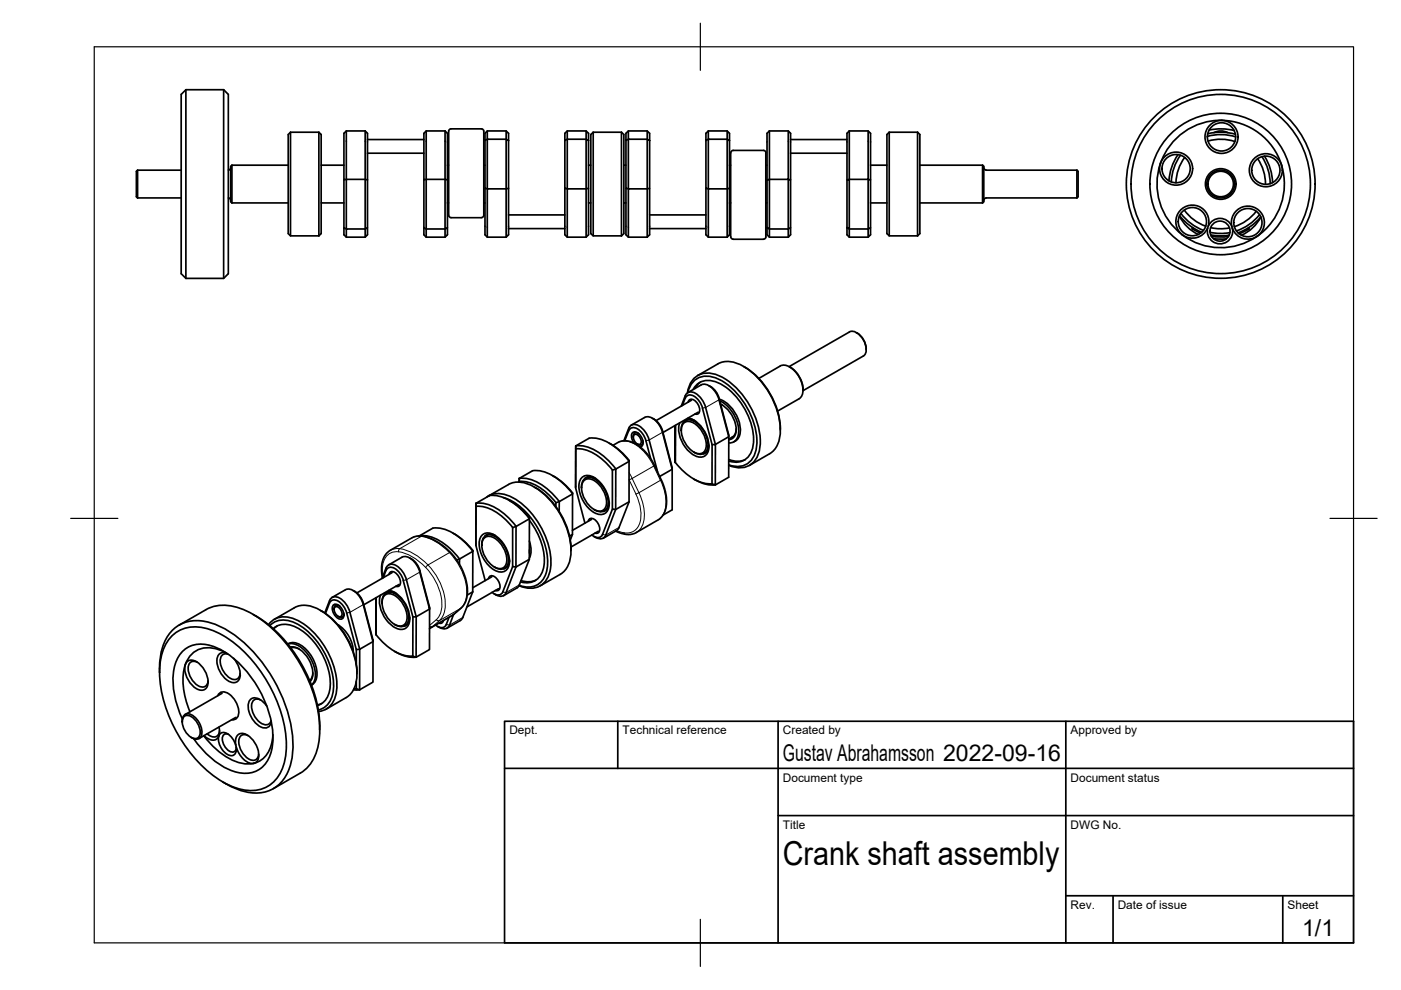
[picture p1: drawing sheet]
<svg xmlns="http://www.w3.org/2000/svg" width="297mm" height="210mm" viewBox="0 0 297 210" stroke-linecap="round" stroke-linejoin="round" font-family="sans-serif">
<defs><g id="words">
<text font-size="7" x="166" y="183.4">Crank shaft assembly</text>
<g font-size="4.9">
<text x="166" y="161.4">Gustav Abrahamsson 2022-09-16</text>
<text x="276.1" y="198.6">1/1</text>
</g>
<g font-size="2.5">
<text x="108" y="155.7">Dept.</text>
<text x="132" y="155.7">Technical reference</text>
<text x="166" y="155.7">Created by</text>
<text x="227" y="155.7">Approved by</text>
<text x="166" y="165.7">Document type</text>
<text x="227" y="165.7">Document status</text>
<text x="166" y="175.7">Title</text>
<text x="227" y="175.7">DWG No.</text>
<text x="227" y="192.7">Rev.</text>
<text x="237" y="192.7">Date of issue</text>
<text x="273" y="192.7">Sheet</text>
</g>
</g></defs>
<!-- layer: Visible -->
<g fill="none" stroke="#000" stroke-width=".36">
<path d="M39.4 19l-1 1v38l1 1M39.4 19v40M39.4 19h8M47.4 19l1 1v38l-1 1h-8M47.4 19v40M29.2 36.1v5.9M29.2 36.1l-.3 .2v5.4l.3 .3M29.2 36.1h9.2M48.9 35.6l-.1 .2-.4 .3M49.2 35l-.3 .3v7.5l.3 .2M49.2 35v8M49.2 35h11.9"/>
<path d="M61.6 28v22M61.6 28l-.5 .5v21l.5 .5h6M61.6 28h6M67.6 28v22M67.6 28l.5 .5v21l-.5 .5M68.1 35h4.8M72.9 38.1v10.2M73.4 38h4v10.5l.5-.2v1.5l-.5 .5h-4l-.5-.5v-1.5l.5 .2zM73.4 27.8v10.2l-.5 .1v-9.8l.5-.5h4M77.4 27.8v10.2l.5 .1M77.4 27.8l.5 .5v20M77.9 29.6h12"/>
<path d="M77.9 32.5h12M89.9 38.1v10.2M90.4 38h4v10.5l.5-.2v1.5l-.5 .5h-4l-.5-.5v-1.5l.5 .2zM90.4 27.8v10.2l-.5 .1v-9.8l.5-.5h4M94.4 27.8v10.2l.5 .1M94.4 27.8l.5 .5v20M94.9 35h.2M102.6 35h.2M102.8 29.8v10.2h.5v-10.5l-.5 .3v-1.5l.5-.5h4l.5 .5v1.5M102.8 40v9.8l.5 .5h4M103.3 27.8v1.7h4v-1.7M107.3 29.5l.5 .3v10.2h-.5z"/>
<path d="M107.8 40v9.8l-.5 .5M119.8 29.8v10.2h.5v-10.5l-.5 .3v-1.5l.5-.5h4l.5 .5v1.5M119.8 40v9.8l.5 .5h4M120.3 27.8v1.7h4v-1.7M124.3 29.5l.5 .3v10.2h-.5zM124.8 40v9.8l-.5 .5M124.8 35h.5M125.8 28v22M125.8 28l-.5 .5v21l.5 .5h6M125.8 28h6M131.8 28v22M131.8 28l.5 .5v21l-.5 .5"/>
<path d="M132.3 35h.4M132.7 29.8v10.2h.5v-10.5l-.5 .3v-1.5l.5-.5h4l.5 .5v1.5M132.7 40v9.8l.5 .5h4M133.2 27.8v1.7h4v-1.7M137.2 29.5l.5 .3v10.2h-.5zM137.7 40v9.8l-.5 .5M149.7 29.8v10.2h.5v-10.5l-.5 .3v-1.5l.5-.5h4l.5 .5v1.5M149.7 40v9.8l.5 .5h4M150.2 27.8v1.7h4v-1.7M154.2 29.5l.5 .3v10.2h-.5zM154.7 40v9.8l-.5 .5M154.7 35h.2"/>
<path d="M155.4 31.9h6.5l.4 .2 .1 .3M155.4 31.9l-.2 .1a2.49 2.49 0 0 0-.3 1.9v15a2.05 2.05 0 0 0 .3 1.7l.2 .1M162.4 32.4v17.8M162.4 35h.2M162.6 38.1l.5-.1v10.5l-.5-.2zM163.1 27.8l-.5 .5v9.8M163.1 27.8v10.2h4v-10.2M163.1 27.8h4l.5 .5v9.8M167.6 29.6h12M167.6 32.5h12M179.6 38.1l.5-.1v10.5l-.5-.2zM180.1 27.8l-.5 .5v9.8"/>
<path d="M180.1 27.8v10.2h4v-10.2M180.1 27.8h4l.5 .5v9.8M184.6 35h3.4M188.5 28v22M188.5 28l-.5 .5v21l.5 .5h6M188.5 28h6M194.5 28v22M194.5 28l.5 .5v21l-.5 .5M195 35h13.3M208.3 35l.3 .3v7.5l-.3 .2M208.3 35v8M208.6 35.6l.2 .4 .3 .1"/>
<path d="M209.1 36.1h19.2M228.3 36.1v5.9M228.3 36.1l.3 .2v5.4l-.3 .3M249.8 32.8a11 11 0 0 0-2 5.6M250.3 32.9a10.5 10.5 0 0 0-2 5.7M251.2 33.4a9.5 9.5 0 0 0-1.9 5.4M256 28.9a10.5 10.5 0 0 1 6 .1M256.1 28.4a11 11 0 0 1 5.8 .1M256.1 29.9a9.5 9.5 0 0 1 5.7 .1M256.3 27.6l2.3-.3 3.1 .4M257.4 28.1a3.2 3.2 0 0 1 2.9 0M259 25.5a13.5 13.5 0 0 1 12.7 9.6"/>
<path d="M259 25.5a13.5 13.5 0 0 0-12.9 9.1 13.5 13.5 0 0 0 4.6 15.2M266.6 33.6a9.5 9.5 0 0 1 1.7 5.5M267.5 33.2a10.5 10.5 0 0 1 1.8 5.7M268.1 33.1a11 11 0 0 1 1.7 5.6M271.7 35.1a13.5 13.5 0 0 1-5.1 15M29.2 42h9.2M48.4 42h.3l.2 .5M49.2 43h11.9M68.1 43h4.8M73.4 50.3v-1.8h4v1.8M90.4 50.3v-1.8h4v1.8M94.9 43h.2"/>
<path d="M95.6 46.2h6.5M95.6 46.1a1.16 1.16 0 0 1-.5-1.5v-15.3a2.69 2.69 0 0 1 .3-1.9l6.7-.1a.97 .97 0 0 1 .5 1.3v15.6a2.43 2.43 0 0 1-.3 1.9h-.2M102.6 43h.2M103.3 50.3v-10.3h4v10.3M107.8 45.6h12M107.8 48.5h12M120.3 50.3v-10.3h4v10.3M124.8 43h.5M132.3 43h.4M133.2 50.3v-10.3h4v10.3M137.7 45.6h12M137.7 48.5h12"/>
<path d="M150.2 50.3v-10.3h4v10.3M154.7 43h.2M162.4 43h.2M162.4 50.2l-.3 .4-.2 .1h-6.5M162.6 48.3v1.5l.5 .5h4l.5-.5v-1.5l-.5 .2v-10.5l.5 .1v10.2M163.1 50.3v-1.8h4v1.8M179.6 48.3v1.5l.5 .5h4l.5-.5v-1.5l-.5 .2v-10.5l.5 .1v10.2M180.1 50.3v-1.8h4v1.8M184.6 43h3.4M195 43h13.3M228.3 42h-19.2l-.4 .2-.1 .3M250.1 45.8a8.2 8.2 0 0 0 4 3.9"/>
<path d="M250.1 45.7a11 11 0 0 0 4.7 3.5M250.4 45.2a10.5 10.5 0 0 0 4.8 3.6M250.7 49.8a13.5 13.5 0 0 0 15.9 .3M251.1 44.5a9.5 9.5 0 0 0 4.5 3.5M252.8 48.5l1.8 .9M252.8 48.2v.3l.2-.1M256 48.4a3.5 3.5 0 0 1-5.3 1.4M256 48.4a3.5 3.5 0 0 0-1.6-4.5 3.5 3.5 0 0 0-4.5 1.2 3.5 3.5 0 0 0 .8 4.7M256 48.4a2.7 2.7 0 0 0 2.6 3.3 2.7 2.7 0 0 0 2.7-3.2 3.5 3.5 0 0 0 5.3 1.6M256.2 47.9a2.7 2.7 0 0 1 2.5-1.6 2.7 2.7 0 0 1 2.5 1.7 3.5 3.5 0 0 1 4.6-4.1 3.5 3.5 0 0 1 .8 6.2M256.5 49.3l2.4 .2 1.8-.2M256.7 48.3l2.2 .2 1.7-.2"/>
<path d="M256.7 49.8l1.9 .2 2-.1M256.8 50.1l1.8 .2 1.8-.2M257.3 50.6l2.7 .1M261.2 48l.1 .5M262.5 49.4a11.1 11.1 0 0 0 4.8-3.4 8.2 8.2 0 0 1-4.1 3.9M264.5 48.4l.3 .1M264.8 48.5l-2.1 1.1M264.8 48.3v.2M266.3 44.8a9.5 9.5 0 0 1-4.6 3.3M267 45.5a10.5 10.5 0 0 1-4.9 3.5M147.9 79.6l4.3-2.4a5.5 5.5 0 0 1 5.5 .5 16.8 16.8 0 0 1 7.7 14.6 5.1 5.1 0 0 1-2.2 3.9l-4.3 2.5M157.7 77.7a16.3 16.3 0 0 1 7.7 13.5"/>
<path d="M167.3 77.7l12.8-7.3a2.26 2.26 0 0 1 2.6 1.1 3.5 3.5 0 0 1 .7 3.7l-13.2 7.6M167.4 77.8a5.6 5.6 0 0 1 2.8 4.9M181.6 70.5a4 4 0 0 1 2 3.6M122.1 95.2a8.4 8.4 0 0 1 6.3 2.8l1.5 1.7M122.1 94.5a8.7 8.7 0 0 1 6.8 3.1l1.7 1.8M129.2 94l.3 .2M129.5 94.1l1.7 1.3 2.2 2.2M129.9 94.4l1.1-.6a4.6 4.6 0 0 1 5.2 1.4l1.3 1.4 .8 1.3 2.1 4.3 .8 2.8 .1 1.9-.5 1.9-.7 1-5.2 3.1a4.9 4.9 0 0 1-4.4-.3M130.6 99.5l-.1 8.5h-.7v-8.3M130.6 99.5l-.8 .2M132.5 93.4l.8-2.1a1.31 1.31 0 0 1 2.2-.1l.7 .8 .6 .9 1.1 4.3M133.4 97.6v8.8"/>
<path d="M133.4 97.8l-2.8 1.7M133.4 97.8a11.4 11.4 0 0 0-7.7-4.9h-.8l-2.8 1.6-.1 9M133.8 90.1l2.9-1.6a2.81 2.81 0 0 1 3.1 1.7l.7 1.5 2 7.8-2.6 1.5M134.3 92.5v.2M134.4 93.9l-.4-.8a.91 .91 0 0 1 0-1.1 .91 .91 0 0 1 1.2-.2 2.17 2.17 0 0 1 .8 2.8l-.3 .2M134.5 92.1a1.38 1.38 0 0 1 1.2 2.1 1.38 1.38 0 0 1-1.2-2.1zM134.6 91.8h.1M135.1 94.1l.2 .1M135.5 92a.66 .66 0 0 0-.8-.3 .66 .66 0 0 0-.4 .8M136 94.3h.1M136.3 93.4a.66 .66 0 0 1-.2 .8 .66 .66 0 0 1-.8 0M137.6 93.3l1.8 6.8"/>
<path d="M137.6 93.3a4.4 4.4 0 0 0-3-3.3 1.17 1.17 0 0 0-1.3 .8l-1 2.6M138.3 88.7l.8 .4 .7 .8 .7 1.5M140.5 91.4l2 7.8v8.9l-1.9 1.1M143.2 90.2v7.9zM143.2 98.1a10.9 10.9 0 0 0 7 4.5h.8M144.4 91.3a1.76 1.76 0 0 1 .7-2 1.76 1.76 0 0 1 2 0 5.7 5.7 0 0 1 2.8 6.1 1.77 1.77 0 0 1-2.8 .5M144.4 86.1l.9-2.2a1.35 1.35 0 0 1 2.2-.5 5.1 5.1 0 0 1 2.1 3M144.7 86l.6-1.6a1.31 1.31 0 0 1 2.2-.1l1 1.2 .5 1M145 89.7a2.38 2.38 0 0 1 3.1 .8 4.9 4.9 0 0 1 1.4 5 1.82 1.82 0 0 1-2.9 0 5.6 5.6 0 0 1-2.1-4.9zM145.7 83.3a4.3 4.3 0 0 1 6.1-3.9 15.8 15.8 0 0 1 8.8 10.2 9.9 9.9 0 0 1-.3 7.8 4.3 4.3 0 0 1-5.8 1.3M145.8 88.9l-.5 .3M145.8 83.2a4.1 4.1 0 0 1 6-3.1 15.8 15.8 0 0 1 8.6 11.9 6.5 6.5 0 0 1-1.8 6.2 4.3 4.3 0 0 1-4.1 .4"/>
<path d="M145.9 88.6a6.3 6.3 0 0 1 4.4 6 1.97 1.97 0 0 1-.9 2.1 1.97 1.97 0 0 1-2.3-.2 6.8 6.8 0 0 1-3.1-6.3l.1-.6M145.9 85.3a.87 .87 0 0 1 .8-.7 .87 .87 0 0 1 .9 .6 1.96 1.96 0 0 1 .4 2.6h-.6M146.6 84.9l-7.5 4.3M147 82.6a3.6 3.6 0 0 1 4.8-1.6 14.3 14.3 0 0 1 7.9 11.2 5.3 5.3 0 0 1-2 5.4 4.1 4.1 0 0 1-3.2 .1M147.3 89.2a1.8 1.8 0 0 0-2.2 .1M148 87.4l-7.5 4.3M148.5 81l-.8 .7-.4 .7M148.7 81.6l-2.9 1.6M148.7 81.6a2.81 2.81 0 0 1 3.1 1.7l.7 1.5 2 7.8-2.8 1.6-2.1-7.8M148.9 86.5l2.1 7.8M149.8 95.9l-.5 .3M150.3 81.8l.3 .2"/>
<path d="M150.3 94.4a1.8 1.8 0 0 1-1.2 1.8M150.7 82l1.1 1 .7 1.5M151 94.3l.7-.1v8.6l-.7-.2zM152.5 84.5l2 7.8v8.9l-2.8 1.6M152.5 84.6a7.2 7.2 0 0 1 4.3 7.7 2.13 2.13 0 0 1-1.2 1.4M152.6 85a7.4 7.4 0 0 1 3.9 7.4 1.9 1.9 0 0 1-2 1.5M152.8 85.7a6.3 6.3 0 0 1 3.2 6.3 1.57 1.57 0 0 1-1.5 1.2M152.8 85.7l.4 .2M154.5 97.4l.6 .2a4.1 4.1 0 0 0 2.9-.1M155.4 92.6l-.9 .5M156.1 91a1.91 1.91 0 0 1-1.1 1.8M160.9 80.2l4.5-2.6a2.72 2.72 0 0 1 3.1 1.1 5.4 5.4 0 0 1 1.5 5.1l-.6 .7-4.5 2.7"/>
<path d="M82.4 119.8l2.8-1.7a2.81 2.81 0 0 1 3.2 1.7l.6 1.5 2.1 7.8-2.1-8.1M86.8 118.3l.4 .2M87.2 118.5l1.1 1 .8 1.5M88.9 113.6a8.7 8.7 0 0 1 6.9 3.1l1.6 1.8M88.9 113.6h.1M91.8 112l-2.9 1.6M91.8 112a8.7 8.7 0 0 1 6.8 3l1.7 1.9M96 113l.4 .2M96.4 113.2l1.7 1.3 2.2 2.2M97.4 118.5l-.6 .2M97.4 118.5v1.1M100.2 116.7v8.8"/>
<path d="M100.2 116.9l-2.8 1.6M100.9 115.3l2 7.8M100.9 106.7l6.9-4a5.5 5.5 0 0 1 5.5 .6 16.8 16.8 0 0 1 7.7 14.6 5.1 5.1 0 0 1-2.2 3.9l-4.3 2.4M100.9 106.7v8.9M100.9 107.4a8.4 8.4 0 0 1 6.3 2.8l1.5 1.7M100.9 106.7a8.7 8.7 0 0 1 6.9 3.1l1.6 1.8M102.1 113.5a2.35 2.35 0 0 1 3.4 .4 6.8 6.8 0 0 1 2.5 5.8 1.89 1.89 0 0 1-3.2 1.2 6.8 6.8 0 0 1-3.1-6.3zM102.2 115.6a1.76 1.76 0 0 1 .6-1.9 1.76 1.76 0 0 1 2 0 5.7 5.7 0 0 1 2.8 6.1 1.75 1.75 0 0 1-2.8 .4M102.7 114a2.38 2.38 0 0 1 3.1 .9 4.9 4.9 0 0 1 1.4 5 1.82 1.82 0 0 1-2.9-.1 5.6 5.6 0 0 1-2.1-4.9zM103.2 105.4a5.7 5.7 0 0 1 6.5 .7 17.2 17.2 0 0 1 7.1 13.5 5 5 0 0 1-3.1 5 5.5 5.5 0 0 1-3.7-.4M103.5 113.3l-.5 .3M103.8 105.1a8.7 8.7 0 0 1 6.8 3l1.6 1.9-2.8 1.6"/>
<path d="M105 113.5a1.8 1.8 0 0 0-2.2 .2M106.7 105.5a14.3 14.3 0 0 1 8.3 8.6 10.8 10.8 0 0 1 .4 8.3 4 4 0 0 1-5.3 1.7M108 106.1l.4 .2M108 118.8a1.8 1.8 0 0 1-1.2 1.8M108.4 106.3l1.7 1.3 2.1 2.2M109.4 111.6v8.6l-.7-.1v-8.2M109.4 111.6l-.7 .3M110.1 101.4a8.7 8.7 0 0 1 6.8 3.1l1.7 1.8M110.1 101.4l2.8-1.6a8.7 8.7 0 0 1 6.9 3.1l1.6 1.8M110.1 101.4v.8M110.1 102.1a8.4 8.4 0 0 1 6.3 2.8l1.5 1.7M112.2 109.8v8.8"/>
<path d="M112.2 118.6l-2.8 1.6-2.1 5.4a1.35 1.35 0 0 1-2.2 .5M112.2 118.6l-2.1 5.4M112.2 114.7l.2 .7a4.3 4.3 0 0 1-.2 2.9M112.2 116.6v.7M112.3 110.4a13.7 13.7 0 0 1 3 9.5 3.7 3.7 0 0 1-4.9 3.5M113.3 103.3l.4 .2M113.7 103.5a16.4 16.4 0 0 1 7.4 12.8M117.2 100.9l.3 .2M117.5 101.1l1.8 1.2 2.1 2.2M118.6 106.4l-.7 .2v.8M118.6 106.4v2.1M121.1 116.3v.4"/>
<path d="M121.4 113.3l-.7 .4M121.4 104.5v8.8l-.5 1.2M121.4 104.7l-2.8 1.7M122 103.1l2 7.8M123.3 101.3a2.35 2.35 0 0 1 3.3 .4 6.8 6.8 0 0 1 2.5 5.8 1.89 1.89 0 0 1-3.2 1.2 6.8 6.8 0 0 1-3.1-6.3zM123.3 103.4a1.75 1.75 0 0 1 .7-1.9 1.75 1.75 0 0 1 2 0 5.7 5.7 0 0 1 2.7 6.1 1.75 1.75 0 0 1-2.8 .4M123.9 101.8a2.38 2.38 0 0 1 3.1 .9 4.9 4.9 0 0 1 1.3 5 1.82 1.82 0 0 1-2.9-.1 5.6 5.6 0 0 1-2-4.8zM124.6 101.1l-.5 .3M124.7 110.5a.87 .87 0 0 1 .8-.6 .87 .87 0 0 1 .9 .5 1.96 1.96 0 0 1 .4 2.6h-.6M125.4 110.1l-4 2.4M125.9 113.7l.4 .3M126.1 101.4a1.8 1.8 0 0 0-2.1 .1"/>
<path d="M126.9 112.6l-5.8 3.4M128.6 108l-.5 .3M129.2 106.6a1.8 1.8 0 0 1-1.3 1.8M129.8 108l-2 5.3a1.32 1.32 0 0 1-2.3 .1M130.7 112.5l-2.8 1.6M131.3 111.8l-.6 .7M133.4 106.4l-2.9 1.6-2.1 5.4a1.35 1.35 0 0 1-2.1 .5M133.4 106.4l-2.1 5.4M147 101.6a7.4 7.4 0 0 0 4.7 1.2M36.4 134.9a7.4 7.4 0 0 1 8-1.5 24.8 24.8 0 0 1 12.8 12.1 24.3 24.3 0 0 1 3.2 15.7 7.3 7.3 0 0 1-7.6 6.4 17.1 17.1 0 0 1-10.5-5.7 30.1 30.1 0 0 1-8.5-19.4 10.6 10.6 0 0 1 2.6-7.6zM43.6 129.3l-5.6 3.2M43.7 129.3a9.1 9.1 0 0 1 8.6 .2 29 29 0 0 1 13.2 14.9 22.9 22.9 0 0 1 1.7 14.7 8.2 8.2 0 0 1-3.6 4.8"/>
<path d="M47.9 138.4a6 6 0 0 0-7.1 .2 8.7 8.7 0 0 0-1.8 7.9l.5 2.2 .8 2.2M48.1 138.5a1.46 1.46 0 0 0-1.6 .1 1.46 1.46 0 0 0-.5 1.5 5.1 5.1 0 0 0 3.3 4.6 1.57 1.57 0 0 0 1.6-2.1 5.6 5.6 0 0 0-1.4-3M48.3 138.7a1.31 1.31 0 0 0-1.3 .3 1.31 1.31 0 0 0-.3 1.4 4.4 4.4 0 0 0 2.7 3.6 1.19 1.19 0 0 0 1.5-1.2M53.7 130.3a29.4 29.4 0 0 1 13.6 19 21.5 21.5 0 0 1 .5 5.5M56.9 132.4a4.6 4.6 0 0 1 6.2-.9 16.8 16.8 0 0 1 8.3 14.5 4.6 4.6 0 0 1-3.9 4.9M57.2 132.7a4.6 4.6 0 0 1 5.9-.4 15.9 15.9 0 0 1 7.5 14.3 4.3 4.3 0 0 1-3.1 3.9M57.9 133.3a4.1 4.1 0 0 1 5.1-.2 14.3 14.3 0 0 1 6.9 13.1 3.9 3.9 0 0 1-2.6 3.4M58.2 131.3l4.2-2.5a5.5 5.5 0 0 1 5.5 .6 16.8 16.8 0 0 1 7.7 14.6 5.1 5.1 0 0 1-2.2 3.9M58.7 132.7l-.7 .7M61 136.6a2.75 2.75 0 0 1 3.3 .6 7.5 7.5 0 0 1 2.8 6.4 2.06 2.06 0 0 1-1.1 1.7M61 136.6a3.7 3.7 0 0 1 3.7 1.5 6.9 6.9 0 0 1 2 6.2l-.7 1M61.5 137.2a3.7 3.7 0 0 1 3.5 1.9 5.4 5.4 0 0 1 1.1 5l-.4 .4"/>
<path d="M61.7 137.3h1l.7 .3M67.9 129.4l.4 .2M68.3 129.6a16.4 16.4 0 0 1 7.4 12.8M69.8 127.9l-.8 2.2M69.9 127.9a1.31 1.31 0 0 1 2.2-.2l.7 .8 .5 1 2.2 8.2h.8l-2.1-7.9a4.4 4.4 0 0 0-3.1-3.3 1.17 1.17 0 0 0-1.2 .8l-1 2.7M70.4 126.7l2.9-1.7a2.81 2.81 0 0 1 3.1 1.7l.6 1.5 2.1 7.8-2.1-8.1M70.7 128.3a1.5 1.5 0 0 1 2 1.1 1.34 1.34 0 0 1-.3 1.9 2.17 2.17 0 0 1-1.7-3zM70.8 129v.2M71.1 128.7a1.38 1.38 0 0 1 1.2 2 1.38 1.38 0 0 1-1.2-2zM71.2 128.3h-.1M71.6 132.5a7 7 0 0 1 3.3 5.6M71.7 132.5l.2 .1"/>
<path d="M71.7 130.7l.1 .1M72 128.5a.66 .66 0 0 0-.7-.2 .66 .66 0 0 0-.5 .7M72.6 130.8h.1M72.9 130a.66 .66 0 0 1-.2 .8 .66 .66 0 0 1-.8 0M74.9 125.2l.7 .5 .7 .7 .7 1.5M74.9 137.9v.2M75.5 137.7v3.1M76.3 137.7l2.8-1.7v8.6l-2.9 1.7zM79.8 126.7l-.1 7.9zM79.8 134.6a10.9 10.9 0 0 0 7 4.5h.7M81 127.8a1.76 1.76 0 0 1 .7-1.9 1.76 1.76 0 0 1 2-.1 5.7 5.7 0 0 1 2.7 6.2 1.77 1.77 0 0 1-2.8 .4M81.1 122.4l-.2-1.2 .1-1.6 .2-1.1 .6-.9 .9-.9 4.6-2.6a5.6 5.6 0 0 1 5.6 .9l1.5 1.1 2.3 2.4 1.2 2 .9 2.6a5.9 5.9 0 0 1-1.1 5.8l-1.8 1.6-4.8 2.8"/>
<path d="M81.2 122.5l.7-1.5a1.31 1.31 0 0 1 2.2-.2l.7 .8 .5 .9 2.2 8.3h.7l-2-7.9a4.4 4.4 0 0 0-3.1-3.3 1.17 1.17 0 0 0-1.2 .8l-.9 2.3M81.6 126.2a2.38 2.38 0 0 1 3.1 .9 4.9 4.9 0 0 1 1.3 4.9 1.82 1.82 0 0 1-2.9 0 5.6 5.6 0 0 1-2-4.9zM82.3 125.5l-.5 .2M82.4 125.2a6.3 6.3 0 0 1 4.5 6 1.97 1.97 0 0 1-1 2 1.97 1.97 0 0 1-2.2-.2 6.8 6.8 0 0 1-3.2-6.3l.2-.5M82.5 121.8a.87 .87 0 0 1 .8-.7 .87 .87 0 0 1 .8 .6 1.96 1.96 0 0 1 .4 2.6h-.6M83.1 121.4l-7.5 4.3M83.6 138.1l.4 .2M83.9 125.7a1.8 1.8 0 0 0-2.2 .2M84 138.3l1.3 .6 1.2 .4h1.7M84.6 123.9l-7.5 4.3M86.3 132.4l-.5 .3M86.9 130.9a1.8 1.8 0 0 1-1.3 1.9"/>
<path d="M87.5 130.8v8.3l.7 .3M88.2 130.8l2.9-1.7v8.6l-2.9 1.7zM92.8 132.8l.3 .2M94 131.6a.67 .67 0 0 1-.9 .5M95.2 130.9l-.6 1.5a1.31 1.31 0 0 1-2.2 .1M95.3 132.5a1.35 1.35 0 0 1-2.1 .5M96.2 130.3l-.9 2.2M100.2 125.5l-2.2 5.7-.4 .4-2.8 1.6M100.2 125.5l-1.1 .7M103.6 122.7a.87 .87 0 0 1 .8-.7 .87 .87 0 0 1 .8 .6 1.96 1.96 0 0 1 .4 2.6h-.6M104.3 122.3l-4.1 2.3M104.8 125.9l.3 .2"/>
<path d="M105.7 124.8l-6.7 3.9M106.6 125.5a1.32 1.32 0 0 1-2.3 .1M107.5 120.2l-.5 .3M108.7 120.1l-2.1 5.4M109.6 124.7l-2.8 1.6M110.1 124l-.5 .7M113.6 123l-1.5 .4-1.6-.3M33.8 142.5a11.9 11.9 0 0 1 2.8-8.9 7.9 7.9 0 0 1 8.3-1.5 24.5 24.5 0 0 1 12.2 10.5 27.9 27.9 0 0 1 4.9 17.6 8.5 8.5 0 0 1-5.7 7.7 12 12 0 0 1-9.1-2.1M38.7 153a1.31 1.31 0 0 1 .5-1.5 1.31 1.31 0 0 1 1.5 .1 4.2 4.2 0 0 1 2 4.5 1.36 1.36 0 0 1-2.2 .3M38.7 152.5a17.1 17.1 0 0 1-1.5-12 5.6 5.6 0 0 1 7.2-3.7 18.7 18.7 0 0 1 10.4 9.1 18.7 18.7 0 0 1 2.7 13.6 5.7 5.7 0 0 1-7.9 4.1 17.9 17.9 0 0 1-8.6-7M38.9 152.1a1.62 1.62 0 0 1 2.5 .5l.3 .5a3.1 3.1 0 0 1 .5 3.1 1.62 1.62 0 0 1-2.5-.6l-.3-.4a3.1 3.1 0 0 1-.5-3.1zM39.7 140.2a2.28 2.28 0 0 1 3 1 4.6 4.6 0 0 1 1.2 4.5 1.45 1.45 0 0 1-2.3 .3 5.2 5.2 0 0 1-2.4-4.9z"/>
<path d="M41.8 140.4a1.27 1.27 0 0 0-1.4 0 1.27 1.27 0 0 0-.5 1.4 4.2 4.2 0 0 0 3.1 3.9 1.22 1.22 0 0 0 1.1-1.3M43.3 156a2.03 2.03 0 0 0 2.8 .6l.3-.4a3.9 3.9 0 0 0 2.4 4 1.26 1.26 0 0 0 1.3-1.8M46.2 147.5a1.44 1.44 0 0 1 2.4-.3 4.8 4.8 0 0 1 1.9 4.6 1.19 1.19 0 0 1-1.4 .8M46.4 154.2l.2 .9-.1 .8a1.3 1.3 0 0 1 2.1-.1l1 1.2 .4 .9M46.5 155.9l-.1 .3M46.5 154.9a1.29 1.29 0 0 1-.8 1.3 1.29 1.29 0 0 1-1.4-.3l-.4-.3M47.1 147l-7.9 4.5M48.4 155.7a.89 .89 0 0 0-1 .1 .89 .89 0 0 0-.3 .9 2.87 2.87 0 0 0 2.3 2.8l.6-.5 .1-.4M50 158l.1 .4M50 157.9a1.71 1.71 0 0 1 1.5-2.4 4.9 4.9 0 0 1 3.2 5.5 1.54 1.54 0 0 1-2.6 .4l-1.1-1.2-.9-1.8M50 152.1l-7.8 4.5M52.6 155.9a1.27 1.27 0 0 0-1.5 .1 1.27 1.27 0 0 0-.5 1.3 4.2 4.2 0 0 0 3.1 3.9 1.22 1.22 0 0 0 1.1-1.3"/>
<path d="M55.3 148.4a1.25 1.25 0 0 0-1.4 0 1.25 1.25 0 0 0-.6 1.2 4.4 4.4 0 0 0 2.8 4.1 1.11 1.11 0 0 0 1.4-.9M56.6 149.7a3.1 3.1 0 0 0-3-1.7 2.16 2.16 0 0 0-.8 2.9 4.9 4.9 0 0 0 3.1 3.4 1.34 1.34 0 0 0 1.6-1.2M57.9 155.7a6 6 0 0 1-4.1 6.1 9.4 9.4 0 0 1-7.8-2.8l-2.8-3M65.7 144.3h-.1M66.3 142.7l-.2 1.1-.5 .5M68.2 149.1l-.9 .3M73.4 147.9l-4.2 2.5M75.5 144.5v1.5l.7 .3M75.5 146h-.4M75.7 142.5v.4M76.2 146.2l-1.3 .1M63.6 163.9l-5.6 3.3"/>
<circle cx="249.4" cy="35.8" r="3.5"/>
<circle cx="249.4" cy="35.8" r="3"/>
<circle cx="258.8" cy="39" r="15"/>
<circle cx="258.8" cy="39" r="19"/>
<circle cx="258.8" cy="39" r="3.2"/>
<circle cx="258.8" cy="39" r="2.95"/>
<circle cx="258.8" cy="39" r="2.7"/>
<circle cx="258.8" cy="39" r="20"/>
<circle cx="259" cy="29" r="3.5"/>
<circle cx="259" cy="29" r="3"/>
<circle cx="268.4" cy="36.1" r="3.5"/>
<circle cx="268.4" cy="36.1" r="3"/>
<circle cx="252.8" cy="47" r="3"/>
<circle cx="258.7" cy="49" r="2.13"/>
<circle cx="264.6" cy="47.2" r="3"/>
</g>
<!-- layer: Visible Narrow -->
<g fill="none" stroke="#000" stroke-width=".21">
<path d="M131 93.8a4.1 4.1 0 0 1 4.5 1l1.9 2.1 1.2 1.9M133.3 90.8v.5M138.6 98.8l-4.6 2.6M138.6 98.8l1.4 3M138.8 98.7l-.2 .1M140.5 91.4v.3l-2.9 1.6-.7 .1M145.3 83.9v.5M152.5 84.5l-.1 .3-2.8 1.6-.7 .1M84.5 117a10.4 10.4 0 0 1 5.7 3.3M84.7 116.3l-.2 .7a3 3 0 0 0-3.4 3.2l.1 2M84.8 116.3a10.6 10.6 0 0 1 5.9 3.5M84.8 116.3l-1.3 .1-.7 .3"/>
<path d="M89.3 113.7l-4.6 2.6M89.3 113.7a12.7 12.7 0 0 1 8.7 7.6 7.6 7.6 0 0 1 .1 7.2l-.4 .5M89.3 113.7l-1.3 .1-.7 .3M89.5 113.7h-.2M90.7 119.8l-.4 .5M90.7 119.8a12.2 12.2 0 0 1 3.6 9.6 3.8 3.8 0 0 1-1.2 2.2M95.5 117.1l-4.8 2.7M130.7 112.5l1.6 .5M131.3 111.8l-2.9 1.6-.7-.1M132.3 113l.3 .2M133.4 101.7h.1M133.4 100.2l.6 1.2"/>
<path d="M133.4 101.7l1.4 3M134 101.4l1.5 3.1M134 101.4l-.6 .3M134.8 104.7a8.3 8.3 0 0 1 .6 6.8 2.78 2.78 0 0 1-3.1 1.5M135.5 104.5l-.7 .2M135.5 104.5a8.2 8.2 0 0 1 .4 7.4l-1 1M140 101.8l-4.5 2.7M140 101.8a8.2 8.2 0 0 1 .5 7.5l-1 1M140.2 101.7l-.2 .1M69.9 127.3l-.1 .6M77 127.9v.3l-2.8 1.6-.7 .2M81.9 120.4l-.1 .6"/>
<path d="M89 121v.3l-2.8 1.6-.7 .2M90.3 120.3a11.3 11.3 0 0 1 3.3 9.1 3.5 3.5 0 0 1-1.1 2M91.1 132.7l.6 .2M91.7 132.9l-.4 .2M92.5 131.4l-1.4 1.2M92.5 131.4l.4 .2h.2M93.1 131.6l-1.4 1.3M96.2 130.2h.1M96.3 130.2l-.5 .3M97.7 129l-1.5 1.3-4.5 2.6M97.7 129l-4.6 2.6M97.7 128.9v.1"/>
<path d="M98.1 130.9l-2.8 1.6-.7-.1M110.1 124l-2.8 1.6-.7-.1"/>
</g>
<!-- layer: Border -->
<path d="M20 9.9h267v190h-267zM148.5 4.9v10M15 109.9h10M282 109.9h10M148.5 194.9v10" fill="none" stroke="#000" stroke-width=".25"/>
<!-- layer: TitleBlock -->
<path d="M107 152.9h180v47h-180zM131 152.9v10M165 152.9v47M226 152.9v47M107 162.9h180M165 172.9h122M226 189.9h61M236 189.9v10M272 189.9v10" fill="none" stroke="#000" stroke-width=".36"/>
<use href="#words"/>
</svg>
